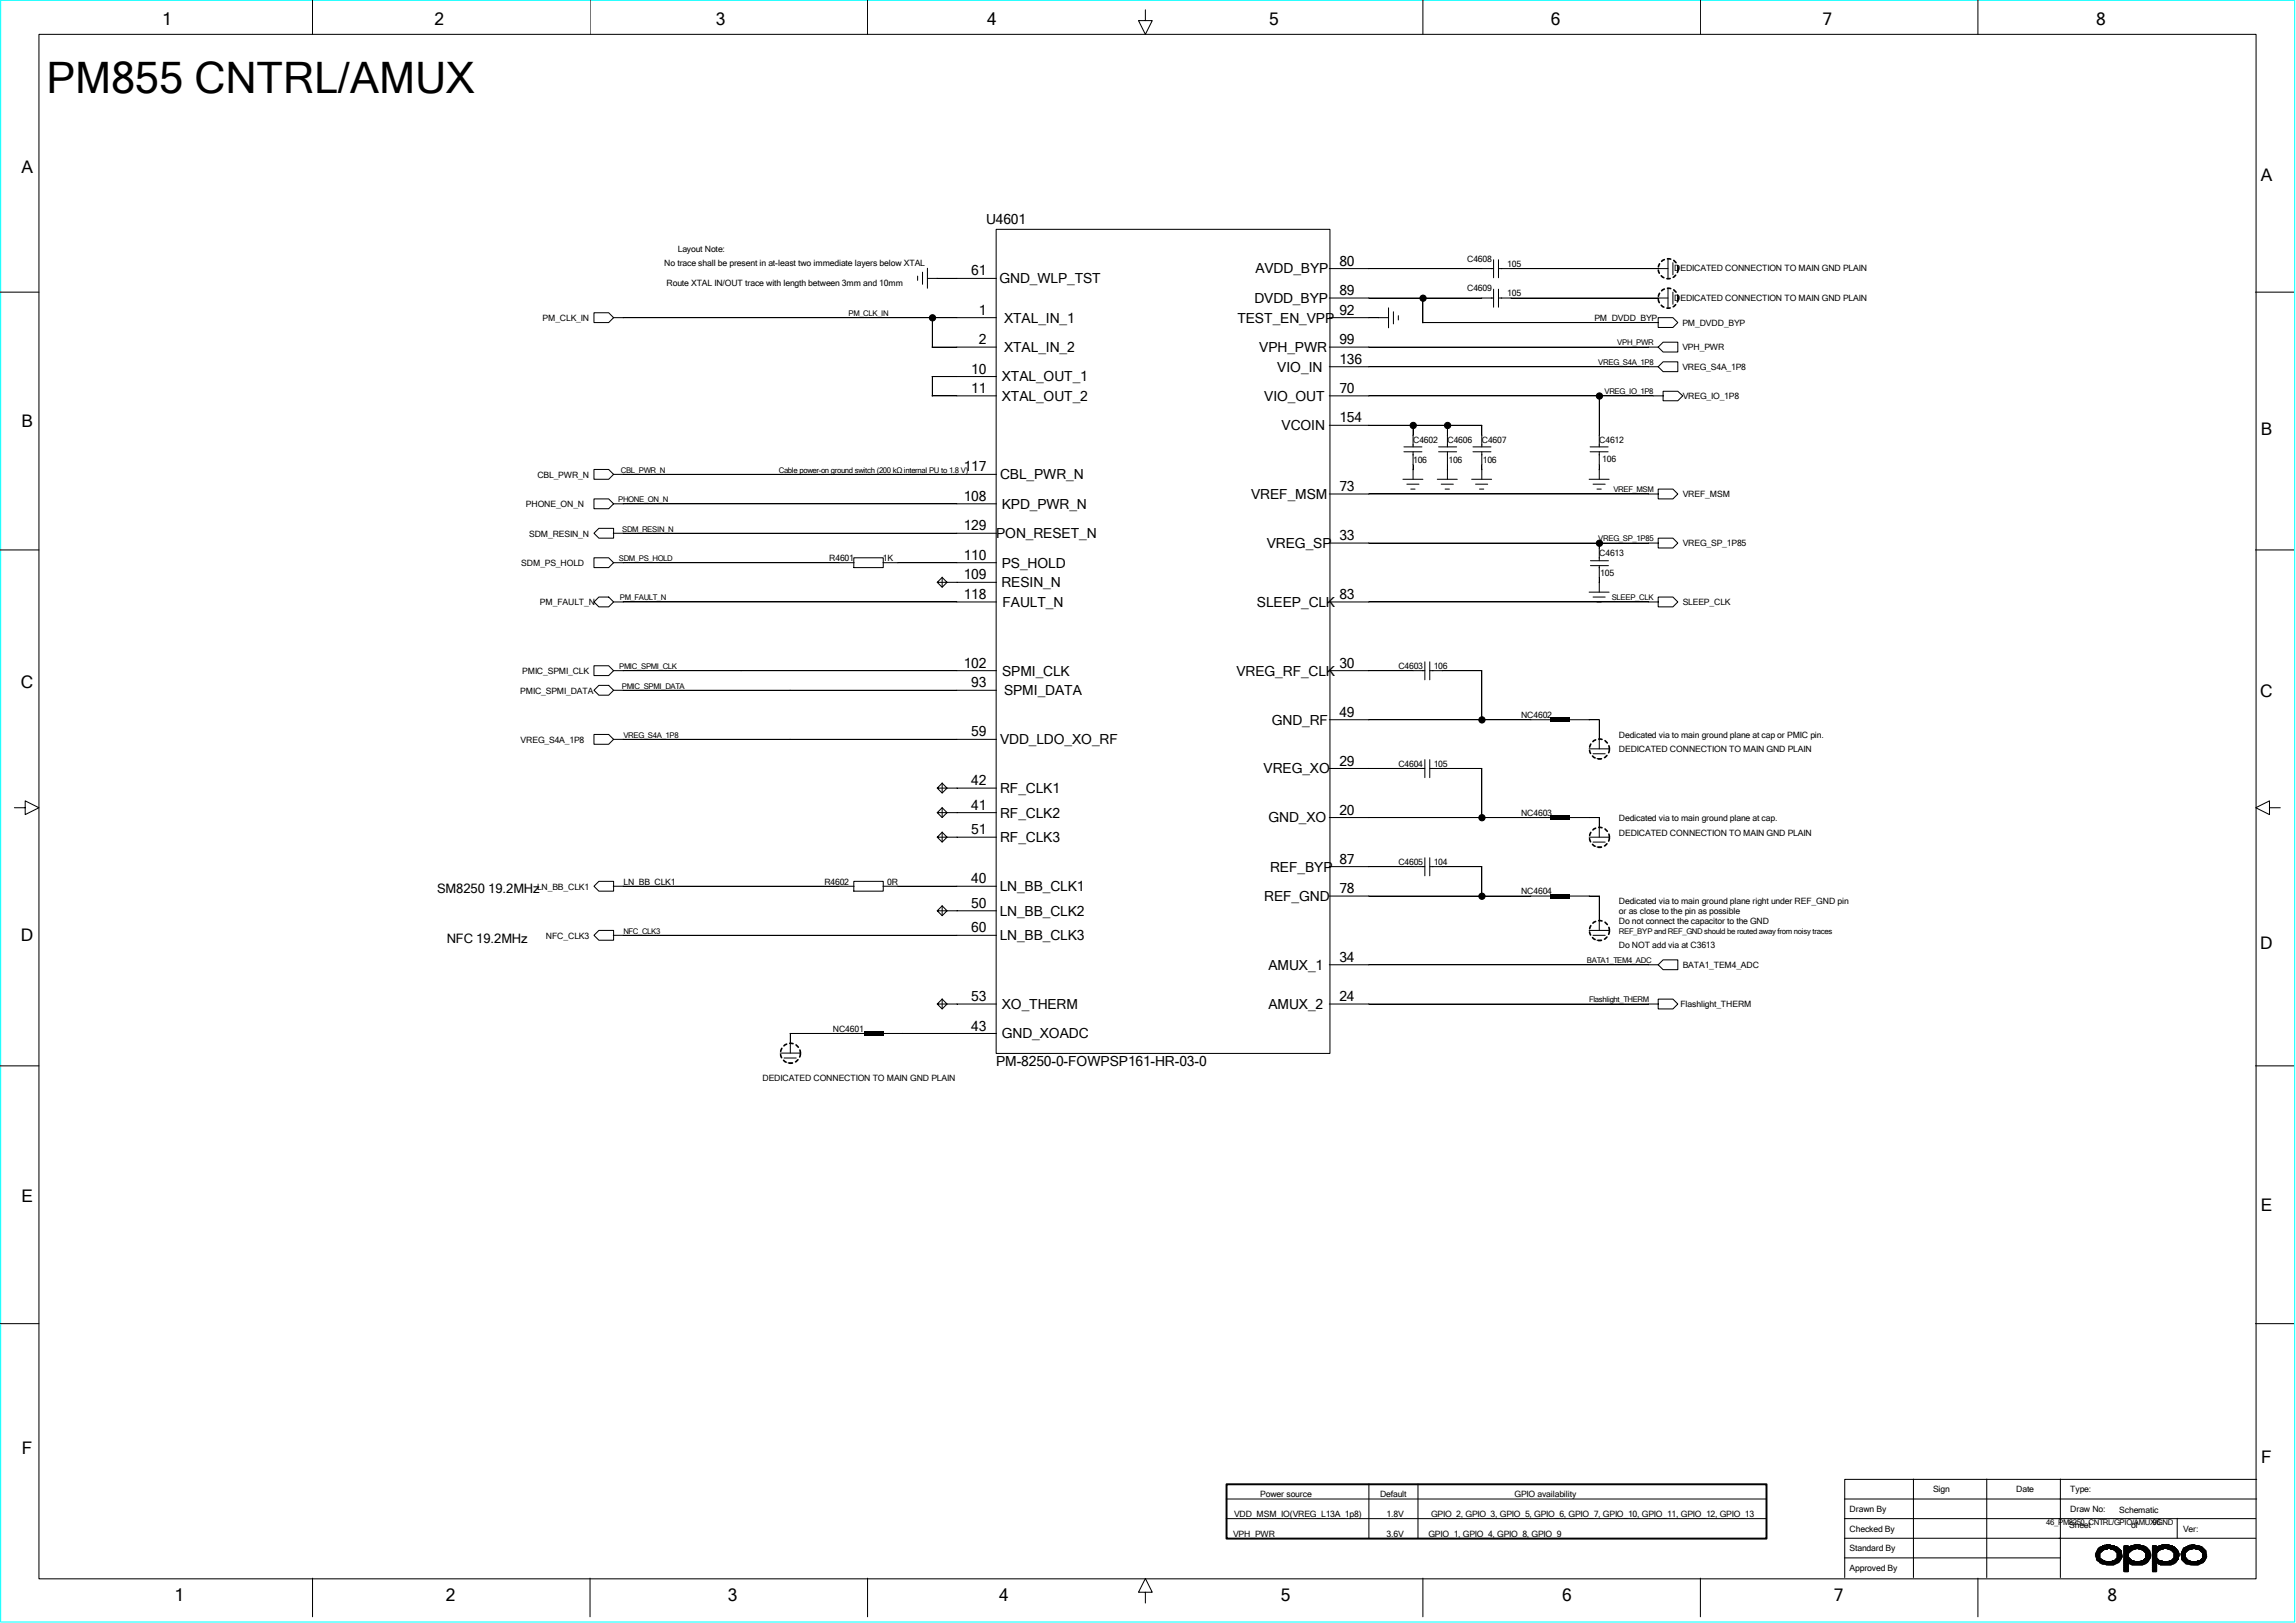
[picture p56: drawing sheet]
<svg xmlns="http://www.w3.org/2000/svg" width="297mm" height="210mm" viewBox="0 0 297 210" stroke-linecap="round" stroke-linejoin="round" font-family="sans-serif">
<defs><g id="words">
<text font-size="5.6" x="6" y="12">PM855 CNTRL/AMUX</text>
<g font-size="2.2">
<text x="21" y="3.2">1</text>
<text x="56.2" y="3.2">2</text>
<text x="92.6" y="3.2">3</text>
<text x="127.7" y="3.2">4</text>
<text x="164.2" y="3.2">5</text>
<text x="200.6" y="3.2">6</text>
<text x="235.8" y="3.2">7</text>
<text x="271.1" y="3.2">8</text>
<text x="2.8" y="22.4">A</text>
<text x="292.5" y="23.5">A</text>
<text x="2.8" y="55.2">B</text>
<text x="292.5" y="56.3">B</text>
<text x="2.7" y="89.1">C</text>
<text x="292.4" y="90.3">C</text>
<text x="2.7" y="121.7">D</text>
<text x="292.4" y="122.8">D</text>
<text x="2.8" y="155.6">E</text>
<text x="292.5" y="156.7">E</text>
<text x="2.8" y="188.1">F</text>
<text x="292.5" y="189.3">F</text>
<text x="22.6" y="207.2">1</text>
<text x="57.7" y="207.2">2</text>
<text x="94.1" y="207.2">3</text>
<text x="129.2" y="207.2">4</text>
<text x="165.7" y="207.2">5</text>
<text x="202.1" y="207.2">6</text>
<text x="237.2" y="207.2">7</text>
<text x="272.6" y="207.2">8</text>
</g>
<g font-size="1.8">
<text x="127.6" y="29">U4601</text>
<text x="125.6" y="35.6">61</text>
<text x="162.4" y="35.4">AVDD_BYP</text>
<text x="173.3" y="34.4">80</text>
<text x="126.6" y="40.7">1</text>
<text x="129.3" y="36.7">GND_WLP_TST</text>
<text x="129.9" y="41.7">XTAL_IN_1</text>
<text x="160.1" y="41.7">TEST_EN_VPP</text>
<text x="162.3" y="39.2">DVDD_BYP</text>
<text x="173.3" y="40.7">92</text>
<text x="173.3" y="38.2">89</text>
<text x="126.6" y="44.5">2</text>
<text x="129.9" y="45.6">XTAL_IN_2</text>
<text x="162.9" y="45.6">VPH_PWR</text>
<text x="173.3" y="47.1">136</text>
<text x="173.3" y="44.5">99</text>
<text x="125.6" y="50.8">11</text>
<text x="125.6" y="48.3">10</text>
<text x="129.6" y="49.4">XTAL_OUT_1</text>
<text x="129.6" y="51.9">XTAL_OUT_2</text>
<text x="163.5" y="51.9">VIO_OUT</text>
<text x="165.2" y="48.1">VIO_IN</text>
<text x="173.3" y="50.8">70</text>
<text x="165.8" y="55.7">VCOIN</text>
<text x="173.3" y="54.7">154</text>
<text x="124.7" y="64.8">108</text>
<text x="124.7" y="61">117</text>
<text x="129.4" y="62">CBL_PWR_N</text>
<text x="129.6" y="65.8">KPD_PWR_N</text>
<text x="161.8" y="64.6">VREF_MSM</text>
<text x="173.3" y="63.5">73</text>
<text x="124.7" y="68.6">129</text>
<text x="128.9" y="69.6">PON_RESET_N</text>
<text x="163.9" y="70.9">VREG_SP</text>
<text x="173.3" y="69.9">33</text>
<text x="124.7" y="77.5">118</text>
<text x="124.7" y="75">109</text>
<text x="124.7" y="72.4">110</text>
<text x="129.5" y="76">RESIN_N</text>
<text x="129.6" y="73.4">PS_HOLD</text>
<text x="173.3" y="77.5">83</text>
<text x="129.7" y="78.5">FAULT_N</text>
<text x="162.6" y="78.5">SLEEP_CLK</text>
<text x="124.7" y="86.4">102</text>
<text x="125.6" y="88.9">93</text>
<text x="129.6" y="87.4">SPMI_CLK</text>
<text x="129.9" y="90">SPMI_DATA</text>
<text x="159.9" y="87.4">VREG_RF_CLK</text>
<text x="173.3" y="86.4">30</text>
<text x="125.6" y="95.3">59</text>
<text x="164.5" y="93.8">GND_RF</text>
<text x="173.3" y="92.8">49</text>
<text x="125.6" y="101.6">42</text>
<text x="129.4" y="96.3">VDD_LDO_XO_RF</text>
<text x="163.4" y="100.1">VREG_XO</text>
<text x="173.3" y="99.1">29</text>
<text x="125.6" y="107.9">51</text>
<text x="125.6" y="104.8">41</text>
<text x="129.4" y="102.6">RF_CLK1</text>
<text x="129.4" y="105.8">RF_CLK2</text>
<text x="164.1" y="106.4">GND_XO</text>
<text x="173.3" y="105.4">20</text>
<text x="129.4" y="109">RF_CLK3</text>
<text x="164.3" y="112.8">REF_BYP</text>
<text x="173.3" y="111.8">87</text>
<text x="125.6" y="117.5">50</text>
<text x="125.6" y="114.3">40</text>
<text x="129.3" y="115.3">LN_BB_CLK1</text>
<text x="129.3" y="118.5">LN_BB_CLK2</text>
<text x="163.5" y="116.6">REF_GND</text>
<text x="173.3" y="115.6">78</text>
<text x="125.6" y="120.6">60</text>
<text x="129.3" y="121.7">LN_BB_CLK3</text>
<text x="164.1" y="125.5">AMUX_1</text>
<text x="173.3" y="124.5">34</text>
<text x="125.6" y="129.5">53</text>
<text x="129.6" y="130.6">XO_THERM</text>
<text x="164.1" y="130.6">AMUX_2</text>
<text x="173.3" y="129.5">24</text>
<text x="125.6" y="133.3">43</text>
<text x="128.9" y="137.9">PM-8250-0-FOWPSP161-HR-03-0</text>
<text x="129.6" y="134.4">GND_XOADC</text>
</g>
<g font-size="1.7">
<text x="56.6" y="115.6">SM8250 19.2MHz</text>
<text x="57.8" y="122">NFC 19.2MHz</text>
</g>
<g font-size="1.1">
<text x="85.9" y="34.5">No trace shall be present in at-least two immediate layers below XTAL</text>
<text x="87.7" y="32.6">Layout Note:</text>
<text x="189.8" y="33.9">C4608</text>
<text x="195" y="34.5">105</text>
<text x="216.6" y="35.1">DEDICATED CONNECTION TO MAIN GND PLAIN</text>
<text x="70.2" y="41.5">PM_CLK_IN</text>
<text x="86.2" y="37">Route XTAL IN/OUT trace with length between 3mm and 10mm</text>
<text x="189.8" y="37.7">C4609</text>
<text x="195" y="38.4">105</text>
<text x="206.2" y="41.5">PM_DVDD_BYP</text>
<text x="216.6" y="38.9">DEDICATED CONNECTION TO MAIN GND PLAIN</text>
<text x="217.6" y="47.9">VREG_S4A_1P8</text>
<text x="217.6" y="45.3">VPH_PWR</text>
<text x="217.6" y="42.2">PM_DVDD_BYP</text>
<text x="217.7" y="51.6">VREG_IO_1P8</text>
<text x="182.8" y="57.4">C4602</text>
<text x="182.8" y="59.9">106</text>
<text x="187.2" y="57.4">C4606</text>
<text x="187.4" y="59.9">106</text>
<text x="191.7" y="57.4">C4607</text>
<text x="191.8" y="59.9">106</text>
<text x="206.9" y="57.4">C4612</text>
<text x="207.3" y="59.8">106</text>
<text x="68" y="65.6">PHONE_ON_N</text>
<text x="69.5" y="61.8">CBL_PWR_N</text>
<text x="217.7" y="64.3">VREF_MSM</text>
<text x="68.5" y="69.4">SDM_RESIN_N</text>
<text x="206.9" y="72">C4613</text>
<text x="217.7" y="70.7">VREG_SP_1P85</text>
<text x="67.4" y="73.2">SDM_PS_HOLD</text>
<text x="107.3" y="72.6">R4601</text>
<text x="114.2" y="72.6">1K</text>
<text x="207" y="74.5">105</text>
<text x="69.8" y="78.3">PM_FAULT_N</text>
<text x="217.7" y="78.3">SLEEP_CLK</text>
<text x="67.3" y="89.7">PMIC_SPMI_DATA</text>
<text x="67.6" y="87.2">PMIC_SPMI_CLK</text>
<text x="180.9" y="86.6">C4603</text>
<text x="185.5" y="86.6">106</text>
<text x="196.8" y="92.9">NC4602</text>
<text x="209.4" y="95.5">Dedicated via to main ground plane at cap or PMIC pin.</text>
<text x="67.4" y="96.1">VREG_S4A_1P8</text>
<text x="180.9" y="99.2">C4604</text>
<text x="185.5" y="99.2">105</text>
<text x="209.4" y="97.3">DEDICATED CONNECTION TO MAIN GND PLAIN</text>
<text x="196.8" y="105.6">NC4603</text>
<text x="209.4" y="106.2">Dedicated via to main ground plane at cap.</text>
<text x="180.9" y="111.9">C4605</text>
<text x="185.5" y="111.9">104</text>
<text x="209.4" y="108.1">DEDICATED CONNECTION TO MAIN GND PLAIN</text>
<text x="69.5" y="115.1">LN_BB_CLK1</text>
<text x="80.6" y="114.5">LN_BB_CLK1</text>
<text x="106.6" y="114.5">R4602</text>
<text x="114.8" y="114.5">0R</text>
<text x="196.8" y="115.7">NC4604</text>
<text x="209.4" y="117">Dedicated via to main ground plane right under REF_GND pin</text>
<text x="209.4" y="118.3">or as close to the pin as possible</text>
<text x="209.4" y="119.5">Do not connect the capacitor to the GND</text>
<text x="70.6" y="121.5">NFC_CLK3</text>
<text x="209.4" y="122.7">Do NOT add via at C3613</text>
<text x="217.7" y="125.3">BATA1_TEM4_ADC</text>
<text x="217.4" y="130.3">Flashlight_THERM</text>
<text x="107.7" y="133.5">NC4601</text>
<text x="98.6" y="139.9">DEDICATED CONNECTION TO MAIN GND PLAIN</text>
<text x="159.6" y="196.3">VDD_MSM_IO(VREG_L13A_1p8)</text>
<text x="163" y="193.8">Power source</text>
<text x="178.5" y="193.8">Default</text>
<text x="179.4" y="196.3">1.8V</text>
<text x="185.1" y="196.3">GPIO_2, GPIO_3, GPIO_5, GPIO_6, GPIO_7, GPIO_10, GPIO_11, GPIO_12, GPIO_13</text>
<text x="195.9" y="193.8">GPIO availability</text>
<text x="239.3" y="195.7">Drawn By</text>
<text x="250.1" y="193.1">Sign</text>
<text x="260.8" y="193.1">Date</text>
<text x="267.7" y="197.7">Sheet</text>
<text x="267.8" y="195.7">Draw No:</text>
<text x="267.8" y="193.1">Type:</text>
<text x="274.2" y="195.8">Schematic</text>
<text x="275.7" y="197.7">of</text>
<text x="159.5" y="198.8">VPH_PWR</text>
<text x="179.4" y="198.8">3.6V</text>
<text x="184.8" y="198.8">GPIO_1, GPIO_4, GPIO_8, GPIO_9</text>
<text x="239.3" y="198.2">Checked By</text>
<text x="239.3" y="200.7">Standard By</text>
<text x="239.3" y="203.3">Approved By</text>
<text x="282.4" y="198.2">Ver:</text>
</g>
<g font-size="1">
<text x="109.8" y="40.9">PM_CLK_IN</text>
<text x="206.8" y="47.2">VREG_S4A_1P8</text>
<text x="209.2" y="44.7">VPH_PWR</text>
<text x="207.6" y="51">VREG_IO_1P8</text>
<text x="80" y="65">PHONE_ON_N</text>
<text x="80.3" y="61.2">CBL_PWR_N</text>
<text x="100.8" y="61.2">Cable power-on ground switch (200 kΩ internal PU to 1.8 V)</text>
<text x="208.7" y="63.7">VREF_MSM</text>
<text x="80.5" y="68.8">SDM_RESIN_N</text>
<text x="206.8" y="70.1">VREG_SP_1P85</text>
<text x="80.1" y="72.6">SDM_PS_HOLD</text>
<text x="80.2" y="77.7">PM_FAULT_N</text>
<text x="208.5" y="77.7">SLEEP_CLK</text>
<text x="80.1" y="86.6">PMIC_SPMI_CLK</text>
<text x="80.4" y="89.1">PMIC_SPMI_DATA</text>
<text x="80.6" y="95.5">VREG_S4A_1P8</text>
<text x="80.6" y="120.8">NFC_CLK3</text>
<text x="205.3" y="124.6">BATA1_TEM4_ADC</text>
<text x="209.4" y="120.8">REF_BYP and REF_GND should be routed away from noisy traces</text>
<text x="205.6" y="129.7">Flashlight_THERM</text>
<text x="264.7" y="197.3">46_PM8250_CNTRL/GPIO/AMUX/GND</text>
<text x="278.5" y="197.3">96</text>
</g>
</g></defs>
<path d="M.1 0h296.7v209.9h-296.7z" fill="none" stroke="#0ff" stroke-width=".13"/>
<g fill="none" stroke="#000" stroke-width=".13">
<path d="M40.4 0v4.4M76.3 0v4.4M112.2 0v4.4M184.1 0v4.4M220 0v4.4M255.9 0v4.4M5 4.4h286.8v199.9h-286.8zM148.2 1.3v1.4h.9l-.9 1.7-.9-1.7h.9M0 37.8h5M118.7 35.7v.6M119.3 35.2v1.6M120 36h8.9"/>
<path d="M120 34.7v2.6M128.9 29.7h43.1v106.6h-43.1zM172 34.8h21.2M172 38.6h21.2M179.6 39.8v2.6M184.1 38.6v3.2M193.2 33.6v2.3M193.2 37.4v2.4M193.8 34.8h22M193.8 33.6v2.3M193.8 37.4v2.4M193.8 38.6h22"/>
<path d="M215.8 33.5v2.6M215.8 37.3v2.6M216.4 34v1.6M216.4 37.8v1.6M217 34.5v.6M217 38.3v.6M291.8 37.8h5M76.8 40.5h1.9l.7 .6-.7 .6h-1.9zM79.3 41.1h49.6M120.6 51.2h8.3M120.6 44.9h8.3M120.6 48.7h8.3"/>
<path d="M120.6 41.1v3.9M120.6 48.7v2.6M172 51.2h43.2M172 47.5h42.5M172 44.9h42.5M172 41.1h7.6M172 55h19.7v2.8M180.3 40.3v1.6M180.9 40.9v.5M181.6 58.5h2.3M181.6 57.8h2.3M182.8 55v2.8"/>
<path d="M182.8 58.5v3.5M184 41.7h30.5M186.1 58.5h2.3M186.1 57.8h2.3M187.2 55v2.8M187.2 58.5v3.5M190.5 58.5h2.4M190.5 57.8h2.4M191.7 58.5v3.5M205.7 58.5h2.3M205.7 57.8h2.3M206.9 51.2v6.6"/>
<path d="M206.9 58.5v3.5M214.5 47.5l.6-.7h1.9v1.3h-1.9zM214.5 44.9l.6-.6h1.9v1.3h-1.9zM214.5 41.1h1.9l.6 .6-.6 .7h-1.9zM215.1 50.6h1.9l.7 .6-.7 .7h-1.9zM0 71.2h5M76.8 64.6h1.9l.7 .6-.7 .6h-1.9zM76.8 77.9l.7-.6h1.2l.7 .6-.7 .6h-1.2zM76.8 72.2h1.9l.7 .6-.7 .6h-1.9zM76.8 60.7h1.9l.7 .7-.7 .6h-1.9zM77.5 68.4h1.9v1.2h-1.9l-.7-.6zM79.3 65.2h49.6"/>
<path d="M79.3 69h49.6M79.3 77.9h49.6M79.3 72.8h31.2M79.3 61.4h49.6M110.4 72.2h3.9v1.2h-3.9zM114.2 72.8h14.7M121.2 75.4l.7-.7 .6 .7-.6 .6-.7-.6h1.3M121.9 74.7v1.3M122.5 75.4h6.4M172 77.9h42.5M172 63.9h42.5M172 70.3h42.5"/>
<path d="M181.5 62h2.6M182 62.7h1.6M182.5 63.3h.5M185.9 62h2.6M186.4 62.7h1.6M186.9 63.3h.6M190.4 62h2.6M190.9 62.7h1.5M191.4 63.3h.5M205.6 76.6h2.6M205.6 62h2.6M205.7 72.6h2.4"/>
<path d="M205.7 73.2h2.4M206.1 77.3h1.5M206.1 62.7h1.5M206.6 63.3h.5M206.9 70.3v2.3M206.9 73.2v3.4M214.5 63.3h1.9l.6 .6-.6 .7h-1.9zM214.5 69.6h1.9l.6 .7-.6 .6h-1.9zM214.5 77.3h1.9l.6 .6-.6 .6h-1.9zM291.8 71.2h5M76.8 86.1h1.9l.7 .7-.7 .6h-1.9zM76.8 89.3l.7-.6h1.2l.7 .6-.7 .7h-1.2z"/>
<path d="M76.8 95h1.9l.7 .7-.7 .6h-1.9zM79.3 86.8h49.6M79.3 89.3h49.6M79.3 95.7h49.6M172 86.8h12.3M172 99.4h12.3M172 93.1h28.6M184.3 85.6v2.4M184.3 98.3v2.3M185 86.8h6.7v6.4M185 85.6v2.4M185 98.3v2.3"/>
<path d="M185 99.4h6.7v6.4M203 93.1h3.9v3.8M205.6 96.9h2.6M206.1 97.5h1.5M206.6 98.2h.5M1.9 104.5h1.4v-.9l1.7 .9-1.7 .9v-.9M76.8 114.7l.7-.7h1.9v1.3h-1.9zM79.3 114.7h31.2M110.4 114h3.9v1.3h-3.9zM114.2 114.7h14.7M121.2 102l.7-.7 .6 .7-.6 .6-.7-.6h1.3M121.2 105.2l.7-.7 .6 .7-.6 .6-.7-.6h1.3"/>
<path d="M121.2 108.3l.7-.6 .6 .6-.6 .7-.7-.7h1.3M121.2 117.9l.7-.7 .6 .7-.6 .6-.7-.6h1.3M121.9 101.3v1.3M121.9 104.5v1.3M121.9 107.7v1.3M121.9 117.2v1.3M122.5 108.3h6.4M122.5 102h6.4M122.5 105.2h6.4M122.5 117.9h6.4M172 105.8h28.6M172 116h28.6"/>
<path d="M172 112.1h12.3M184.3 111v2.3M185 111v2.3M185 112.1h6.7v3.9M203 105.8h3.9v2.5M203 116h3.9v4.4M205.6 108.3h2.6M206.1 109h1.5M206.6 109.6h.5M293.6 104.5v-.9l-1.8 .9 1.8 .9v-.9h1.4M0 137.9h5M76.8 121l.7-.6h1.9v1.3h-1.9z"/>
<path d="M79.3 121h49.6M100.9 136.3h2.6M101.4 136.9h1.6M101.9 137.5h.6M102.2 133.7h9.6M102.2 133.7v2.6M114.2 133.7h14.7M121.2 129.9l.7-.6 .6 .6-.6 .7-.7-.7h1.3M121.9 129.2v1.4M122.5 129.9h6.4M172 124.8h42.5M172 129.9h42.5"/>
<path d="M205.6 120.4h2.6M206.1 121h1.5M206.6 121.7h.5M214.5 124.8l.6-.6h1.9v1.3h-1.9zM214.5 129.3h1.9l.6 .6-.6 .7h-1.9zM291.8 137.9h5M0 171.3h5M291.8 171.3h5M158.6 194h69.9M158.6 196.5h69.9M177.1 192v7.1M183.4 192v7.1"/>
<path d="M238.6 194h53.3M238.6 199.1h53.2M238.6 196.5h53.2M247.5 191.4v12.7M257 191.4v12.7M266.5 191.4v12.7M272.2 199.9h.8M272.5 199.9v.5M272.6 199.9v.5h-1.3M272.8 199.9v.4M272.9 199.9v.4M273 199.9v.5h1.2"/>
<path d="M276.1 199.9v.5M276.1 199.9h.7M276.2 199.9v.5h-1.5M276.3 199.9v.5M276.4 199.9v.4M276.6 199.9v.5M276.7 199.9v.5M276.8 199.9v.5M279.6 199.9v.5M279.7 199.9v.5h-1.3M279.9 199.9v.5M280 199.9v.4"/>
<path d="M280.1 199.9v.4M280.2 199.9v.4M280.4 199.9v.5M280.5 199.9v.5M280.6 199.9v.5M281.6 196.5v2.6M283.3 199.9h.6M283.5 199.9v.5h-1M283.7 199.9v.5M283.8 199.9v.4M283.9 199.9v.5M291.9 191.4h-53.3v12.7"/>
<path d="M40.4 204.2v5M76.3 204.2v5M112.2 204.2v5M148.2 206h.9l-.9-1.7-.9 1.7h.9v1.4M184.1 204.2v5M220 204.2v5M238.6 201.6h27.9M255.9 204.2v5M271.1 201h.6M271.1 201.1h.5M271.1 201.2h.5M271.1 201.3h.5"/>
<path d="M271.1 201.5h.5M271.2 201.6h.4M271.2 200.7h.8M271.2 201.7h.7M271.2 201.8h.8M271.2 200.8v1M271.2 200.8v.8M271.3 202h.8M271.4 200.6v1.4h.6v.4v-.6M271.4 200.5v1.3M271.4 200.3h2.5M271.5 200.4v1.6v-1.6v.2"/>
<path d="M271.5 201.6v.4h.7M271.5 200.3a2.22 2.22 0 0 1 2.9 .4l.1 .8a1.54 1.54 0 0 1-1.7 1l-.9-.1-.7-.6-.1-.7zM271.6 201l.5-.4 .7-.3 .7 .3 .4 .4v.6l-.4 .4-.7 .1-.7-.1-.5-.4zM271.6 200.3v1.8M271.6 200.2h2.2M271.7 200.2v.7M271.7 201.7v.5M271.9 201.8v.6h1.9M271.9 200.2v.6h-.7M272 200v.6M272 200.1h1.4M272.1 200v.6h-.8"/>
<path d="M272.1 201.9v.5M272.2 200v.4M272.2 201.9v.5M272.4 200v.4M272.4 202.1v.4M272.5 202.5h1M272.5 202.1v.4M272.6 202.1v.4M272.8 202.1v.4M272.9 202.1v.4M273 202.1v.4M273.1 200v.4"/>
<path d="M273.1 202.1v.4M273.3 200v.4M273.3 201.9v.6M273.3 202h1M273.4 200v.4M273.4 201.9v.6M273.4 200.6h.9M273.5 201.9v.5v-.4M273.5 200v.6M273.6 200.7h.8M273.6 200.2v.5M273.6 201.8v.6h-1.5"/>
<path d="M273.7 200.8h.7M273.8 200.2v.6M273.8 201.7v.5M273.9 201.6h.5M273.9 201h.5M273.9 201.1h.5M273.9 201.2h.6M273.9 201.3h.6M273.9 201.5h.6M273.9 200.2v.8M273.9 201.5v.7M274 200.3v1.9h-2.4"/>
<path d="M274.2 200.4v1.7h-2.6M274.3 200.5v1.3h-.7M274.4 200.7v1h-.7M274.7 201.6h.7M274.7 200.3h3M274.7 200.6h1.2M274.7 201h.6M274.7 201.1h.6M274.7 201.2h.6M274.7 201.3h.6M274.7 201.5h.6M274.7 201.7h.8"/>
<path d="M274.7 201.8h1M274.7 202h1.1M274.7 202.4h.6M274.7 202.5h.6M274.7 200.2h2.9M274.7 200.1h.6M274.7 202.6h.6M274.7 202.7h.6M274.7 202.9h.6M274.7 203h.6M274.7 203.1h.6M274.7 203.2h.6"/>
<path d="M274.8 200.1h.5v.2v-.1l.9-.3h.6l.3 .2a1.21 1.21 0 0 1 1 .8 1.21 1.21 0 0 1-.4 1.3 2.25 2.25 0 0 1-1.4 .3 .83 .83 0 0 1-.9-.3h-.1v1.2h-.5zM274.8 200v3.4M274.9 200v3.4M275 200v3.4M275.2 200v3.4M275.3 200v3.4h-.6M275.3 201l.5-.4 .6-.3 .8 .3 .4 .4v.6l-.4 .4-.8 .1-.6-.1-.5-.4zM275.4 200.2v.8M275.4 201.5v.7M275.5 202.4h2.1M275.5 200.2v.6h-.8M275.5 201.7v.7"/>
<path d="M275.6 200.1h1.7M275.7 200v.7h-1M275.7 201.8v.6M275.8 200v.6M275.8 201.9v.6M275.9 200v.4M275.9 201.9v.6M276.1 201.9v.6M276.2 202.1v.4M276.3 202.1v.4M276.4 202.1v.4M276.6 202.1v.4"/>
<path d="M276.6 200.4h1.2M276.7 202.1v.4M276.8 202.1v.4M276.9 200v.4M276.9 201.9v.6M277 200.6h1M277 202h.8M277.1 200v.4M277.1 201.9v.6M277.2 200v.6M277.2 201.9v.6h-1.4M277.3 200.7h.8"/>
<path d="M277.3 201.8h.7M277.3 200v.7M277.3 201.8v.6M277.4 200.8h.7M277.5 200.2v.6M277.5 201.7v.7M277.5 201.6h.7M277.5 201h.6M277.5 201.1h.7M277.5 201.2h.7M277.5 201.5h.7M277.6 200.2v.8"/>
<path d="M277.6 201.5v.7M277.7 200.3v1.9h-3M277.8 200.4v1.7h-3.1M278 200.5v1.5M278.1 200.7v1h-.7M278.2 201.2v.1h-.7M278.4 201.6h.6M278.4 200.3h3M278.4 200.6h1.1M278.4 201h.6M278.4 201.1h.6M278.4 201.2h.6"/>
<path d="M278.4 201.3h.6M278.4 201.5h.6M278.4 201.7h.7M278.4 201.8h.8M278.4 202h1.1M278.4 202.4h.6M278.4 202.5h.6M278.4 200.2h2.9M278.4 200.1h.6M278.4 202.6h.6M278.4 202.7h.6M278.4 202.9h.6"/>
<path d="M278.4 203h.6M278.4 203.1h.6M278.4 203.2h.6M278.5 200.1h.5v.2v-.1h.1a2.02 2.02 0 0 1 2.4 .2l.1 .3a.49 .49 0 0 1 .2 .8 1.18 1.18 0 0 1-1.6 1h-.2a.83 .83 0 0 1-.9-.3h-.1v1.2h-.5zM278.5 200v3.4M278.6 200v3.4M278.7 200v3.4M278.8 200v3.4M279 201l.4-.4 .7-.3 .8 .3 .4 .4v.6l-.4 .4-.8 .1-.7-.1-.4-.4zM279 200v3.4h-.6M279.1 200.2v.6h-.7M279.1 201.7v.5"/>
<path d="M279.2 202.4h2.1M279.2 200v.7h-.8M279.2 201.8v.6M279.3 200.1h1.7M279.4 200v.6M279.4 201.9v.5M279.5 200v.4M279.5 201.9v.6M279.6 201.9v.6M279.7 201.9v.6M279.9 202.1v.4M280 202.1v.4"/>
<path d="M280.1 202.1v.4M280.2 202.1v.4M280.3 200.4h1.2M280.4 202.1v.4M280.5 202.1v.4M280.6 201.9v.6M280.7 200.6h.9M280.8 200v.4M280.8 201.9v.6M280.8 202h.7M280.9 200v.6M280.9 201.9v.6h-1.5"/>
<path d="M281 200.7h.8M281 201.8h.6M281 200v.7M281 201.8v.6M281.1 200.8h.7M281.1 200.2v.6M281.1 201.7v.7M281.2 201.6h.6M281.2 201h.7M281.2 201.1h.7M281.2 201.2h.7M281.2 201.3h.7"/>
<path d="M281.2 201.5h.6M281.3 200.2v2M281.4 200.3v1.9h-3M281.5 200.4v1.7h-3.1M281.6 200.5v1.5M281.8 200.7v1h-.7M282.1 201.1h.6M282.2 201.2h.5M282.2 201.3h.5M282.2 201.6h.5M282.2 201h.5M282.2 201.7h.6"/>
<path d="M282.3 200.7v1.1h.7M282.3 201.5h.4M282.4 200.6h.8M282.4 202h.8M282.4 200.4v1.6M282.5 200.3h2.4M282.5 200.3v1.8M282.5 200.3a2.06 2.06 0 0 1 2.8 .4l.2 .8-.4 .6-.8 .4-1.5-.1-.5-.6-.1-.7zM282.6 202.2h2.4M282.7 200.3v1.9M282.7 201l.3-.4 .8-.3 .8 .3 .3 .4v.6l-.3 .4-.8 .1-.8-.1-.3-.4zM282.7 200.2h2.1"/>
<path d="M282.8 200.2v.6h-.6M282.8 201.5v.9M282.9 200.2v.5h-.5M282.9 201.7v.7M283 200.1h1.3M283 200v.6M283 201.8v.6M283.2 200v.4M283.2 201.9v.5M283.3 200v.4M283.3 201.9v.6M283.4 200v.4"/>
<path d="M283.4 202.1v.4M283.5 202.1v.4M283.7 202.1v.4M283.8 202.1v.4M283.9 202.1v.4M284 200.4h1.1M284.1 200v.4M284.1 202.1v.4M284.2 200v.4M284.2 202.1v.4M284.3 200v.4M284.3 201.9v.6"/>
<path d="M284.4 200v.4M284.4 201.9v.6h-1M284.5 200.6h.7M284.6 200v.6M284.6 201.9v.5h-1.9M284.6 200.7h.7M284.6 201.8h.6M284.7 200.2v.5M284.7 201.8v.6M284.8 200.8h.5M284.8 200.2v.6M284.8 201.7v.5"/>
<path d="M284.9 201.6h.4M284.9 201h.4M284.9 201.1h.4M284.9 201.2h.6M284.9 201.3h.6M284.9 201.5h.6M284.9 200.3v1.9M285.1 200.4v1.7h-2.6M285.2 200.5v1.5h-.9M285.3 200.7v1h-.5"/>
<circle cx="184.1" cy="38.6" r=".4"/>
<circle cx="120.6" cy="41.1" r=".4"/>
<circle cx="182.8" cy="55.1" r=".4"/>
<circle cx="187.3" cy="55.1" r=".4"/>
<circle cx="206.9" cy="51.2" r=".4"/>
<circle cx="206.9" cy="70.3" r=".4"/>
<circle cx="191.7" cy="93.2" r=".4"/>
<circle cx="191.7" cy="105.8" r=".4"/>
<circle cx="191.7" cy="116" r=".4"/>
</g>
<path d="M200.6 92.9h2.5v.5h-2.5zM200.6 105.5h2.5v.6h-2.5zM200.6 115.7h2.5v.5h-2.5zM111.7 133.5h2.6v.5h-2.6z" fill="#000"/>
<g fill="#000">
<path d="M177.1 41.1h1.3z" fill-rule="evenodd"/>
<path d="M182.8 55v1.3z" fill-rule="evenodd"/>
<path d="M187.2 55v1.3z" fill-rule="evenodd"/>
<path d="M191.7 55v1.3z" fill-rule="evenodd"/>
<path d="M182.8 60.1v.6z" fill-rule="evenodd"/>
<path d="M187.2 60.1v.6z" fill-rule="evenodd"/>
<path d="M191.7 60.1v.6z" fill-rule="evenodd"/>
<path d="M206.9 74.7v.7z" fill-rule="evenodd"/>
<path d="M206.9 60.1v.6z" fill-rule="evenodd"/>
<path d="M206.9 70.3v.6z" fill-rule="evenodd"/>
<path d="M205.6 93.1h1.3z" fill-rule="evenodd"/>
<path d="M206.9 105.8v1.3z" fill-rule="evenodd"/>
<path d="M205.6 105.8h1.3z" fill-rule="evenodd"/>
<path d="M205.6 116h1.3z" fill-rule="evenodd"/>
<path d="M102.2 133.7v1.3z" fill-rule="evenodd"/>
<circle cx="184.1" cy="38.6" r=".41"/>
<circle cx="120.6" cy="41.1" r=".41"/>
<circle cx="182.8" cy="55.1" r=".41"/>
<circle cx="187.3" cy="55.1" r=".41"/>
<circle cx="206.9" cy="51.2" r=".41"/>
<circle cx="206.9" cy="70.3" r=".41"/>
<circle cx="191.7" cy="93.2" r=".41"/>
<circle cx="191.7" cy="105.8" r=".41"/>
<circle cx="191.7" cy="116" r=".41"/>
</g>
<path d="M158.7 192.1h69.8v7h-69.8z" fill="none" stroke="#000" stroke-width=".25"/>
<g fill="none" stroke="#000" stroke-width=".21" stroke-dasharray=".4">
<circle cx="215.8" cy="38.6" r="1.29"/>
<circle cx="215.8" cy="34.8" r="1.29"/>
<circle cx="206.9" cy="96.9" r="1.29"/>
<circle cx="206.9" cy="108.4" r="1.29"/>
<circle cx="102.3" cy="136.3" r="1.29"/>
<circle cx="206.9" cy="120.4" r="1.29"/>
</g>
<use href="#words"/>
</svg>
